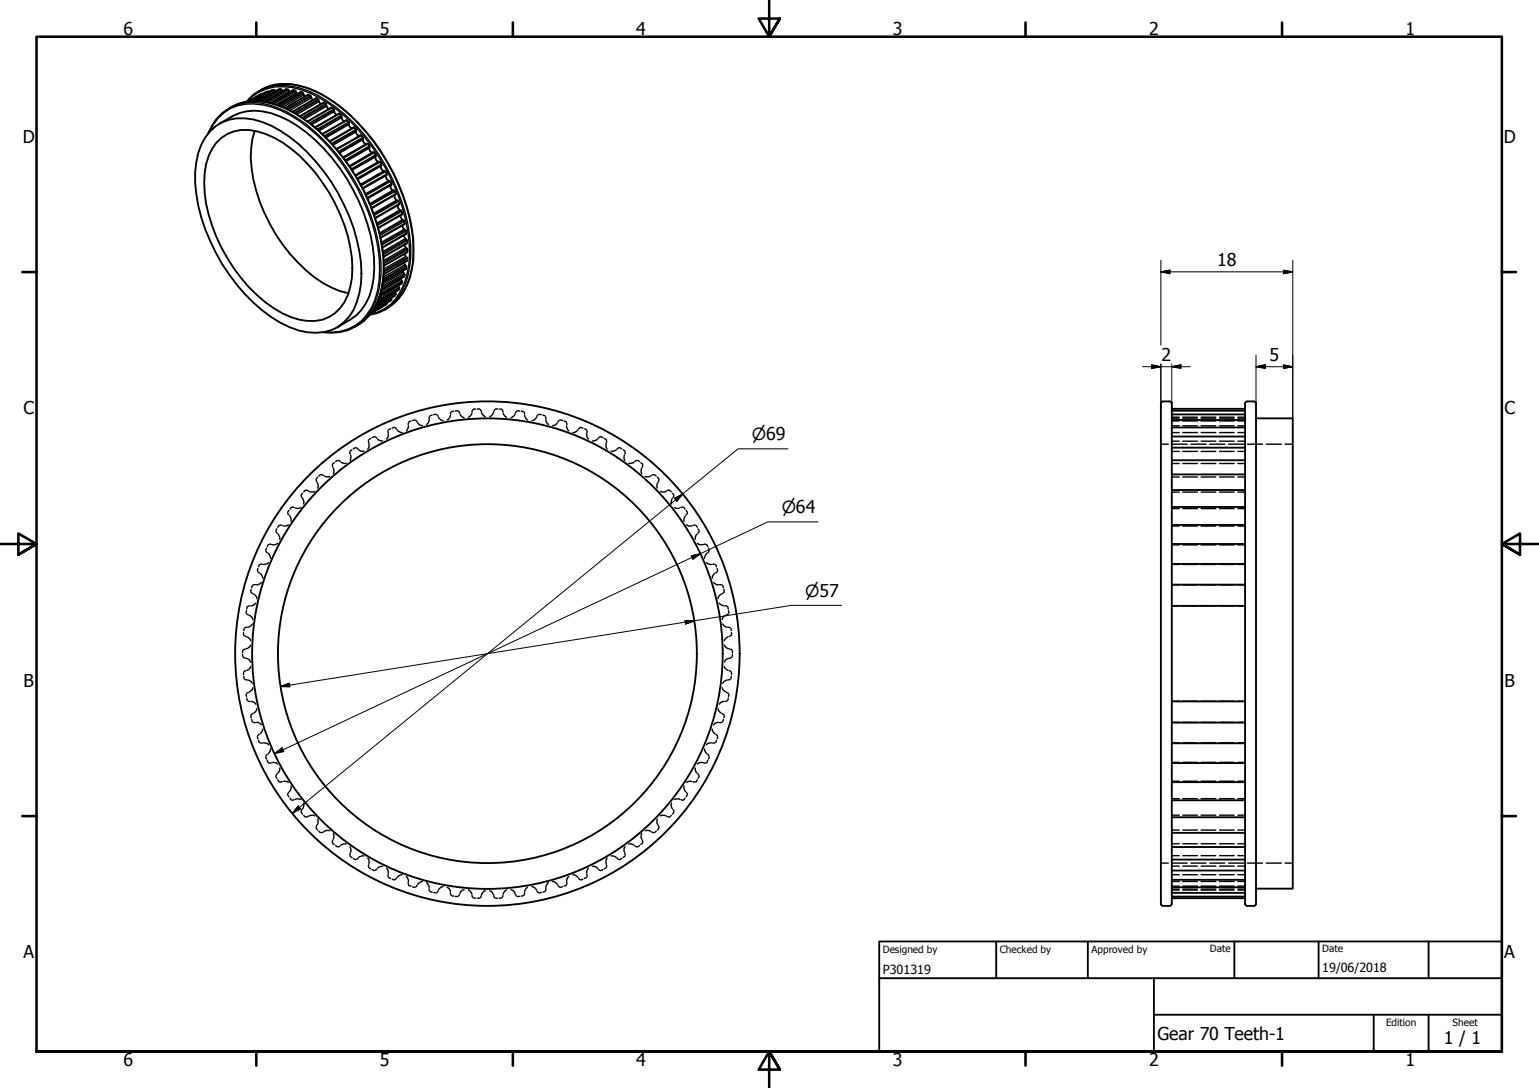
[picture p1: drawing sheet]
<svg xmlns="http://www.w3.org/2000/svg" width="420mm" height="297mm" viewBox="0 0 420 297" stroke-linecap="round" stroke-linejoin="round" font-family="sans-serif">
<defs><g id="words">
<g font-size="4.8">
<text x="33.7" y="9.6">6</text>
<text x="103.7" y="9.6">5</text>
<text x="173.7" y="9.6">4</text>
<text x="243.7" y="9.6">3</text>
<text x="313.7" y="9.6">2</text>
<text x="383.7" y="9.6">1</text>
<text x="6.2" y="38.9">D</text>
<text x="410.5" y="38.9">D</text>
<text x="332.3" y="72.6">18</text>
<text x="317.1" y="98.6">2</text>
<text x="346.6" y="98.5">5</text>
<text x="6.4" y="113.1">C</text>
<text x="410.7" y="113.1">C</text>
<text x="6.4" y="187.4">B</text>
<text x="410.7" y="187.4">B</text>
<text x="6.4" y="261.7">A</text>
<text x="410.7" y="261.7">A</text>
<text x="316" y="283.8">Gear 70 Teeth-1</text>
<text x="394.2" y="285">1 / 1</text>
<text x="33.7" y="290.9">6</text>
<text x="103.7" y="290.9">5</text>
<text x="173.7" y="290.9">4</text>
<text x="243.7" y="290.9">3</text>
<text x="313.7" y="290.9">2</text>
<text x="383.7" y="290.9">1</text>
</g>
<g font-size="4.6">
<text x="205.2" y="120.1">⌀69</text>
<text x="213.4" y="140.1">⌀64</text>
<text x="219.8" y="162.9">⌀57</text>
</g>
<g font-size="3.4">
<text x="241" y="266">P301319</text>
<text x="361" y="265.5">19/06/2018</text>
</g>
<g font-size="2.7">
<text x="241" y="260.1">Designed by</text>
<text x="273" y="260.1">Checked by</text>
<text x="298" y="260.1">Approved by</text>
<text x="330.3" y="260">Date</text>
<text x="361" y="260">Date</text>
<text x="378.4" y="280.1">Edition</text>
<text x="396.6" y="280.1">Sheet</text>
</g>
</g></defs>
<!-- layer: Visible (ISO) -->
<g fill="none" stroke="#000" stroke-width=".51">
<path d="M56.8 36.4a13.8 13.8 0 0 1 16.6-8.3 33 33 0 0 1 16.4 10.3 55.4 55.4 0 0 1 14.9 31.8 24 24 0 0 1-2.8 14.4 14 14 0 0 1-13.7 6.1M57.3 35.9a12 12 0 0 1 11.9-3.3 33.1 33.1 0 0 1 17 11.5 49.8 49.8 0 0 1 12.5 30.6 20.4 20.4 0 0 1-3.4 11.8 11.5 11.5 0 0 1-11.4 4.2 28.6 28.6 0 0 1-14.7-8 52 52 0 0 1-15.9-32.8 19 19 0 0 1 4-14zM59.1 39a10.6 10.6 0 0 1 11.1-3.1 27.9 27.9 0 0 1 13.7 8.9 45.1 45.1 0 0 1 12.3 28.5 15.1 15.1 0 0 1-4.8 12.2 11.9 11.9 0 0 1-11.9 1.1 37.6 37.6 0 0 1-17.4-16.1 39.3 39.3 0 0 1-6.2-23.3 15.2 15.2 0 0 1 3.2-8.2zM59.9 33.8a15.2 15.2 0 0 1 11.8-3.4 28.3 28.3 0 0 1 14.5 7.9 52.9 52.9 0 0 1 15.6 29.2 24.2 24.2 0 0 1-2 15.4l-1.2 1.8-1.4 1.5-5.2 3.2M67.3 27.7a13.8 13.8 0 0 1 14.2-4.3 33 33 0 0 1 16.4 10.3 55.4 55.4 0 0 1 14.9 31.8 24 24 0 0 1-2.8 14.4 13.9 13.9 0 0 1-9.1 6.1M69.5 35.7a26.6 26.6 0 0 0 .4 16.2 45.2 45.2 0 0 0 18.2 25.4l4.7 2.2 2.3 .6M71.7 25.6l-.6 .2-3.3 1.9M73.4 25.2l-.2-.3-.5 .2-4.4 2.5M75.2 24.9l-.4-.4-.4 .1-5.2 2.9M77.1 24.9l-.3-.5h-.6l-5.7 3.2M79.1 25.2l-.4-.8h-.7l-5.9 3.4M81.2 25.6l-.6-.9-.6-.1-6.1 3.5"/>
<path d="M83.2 26.3l-.6-1-.6-.2-6.2 3.6M85.4 27.3l-.6-1.2-.7-.3-6.3 3.7M87.6 28.4l-.7-1.2-.7-.4-6.4 3.7M89.7 29.8l-.5-.8-.2-.7-.7-.3-6.4 3.7M91.9 31.4l-.5-.6-.2-.8-.8-.6-6.5 3.7M94 33.1a2.17 2.17 0 0 1-.8-1.6l-.7-.5-6.5 3.8M96.1 35a1.84 1.84 0 0 1-.9-1.7l-.6-.5-6.6 3.8M98.1 37.1a1.45 1.45 0 0 1-.9-1.7l-.7-.6-6.5 3.8M100.1 39.3a1.38 1.38 0 0 1-1-1.8l-.7-.6-6.5 3.8M93.7 43l6.5-3.8 .3 .1 .4 .7a1.06 1.06 0 0 0 0 1.2 1.06 1.06 0 0 0 1.1 .4l.6 .9a1.23 1.23 0 0 0 1.2 1.7l.4 .8a1.09 1.09 0 0 0-.1 1.2 1.09 1.09 0 0 0 1.1 .5l.5 .9a1.08 1.08 0 0 0-.2 1.2 1.08 1.08 0 0 0 1 .6l.4 1-6.6 3.8M101.9 41.6l-6.5 3.8M106.8 50.5h-.1a1.11 1.11 0 0 0 1 1.6l.3 1-6.5 3.8"/>
<path d="M107.8 53.3a1.18 1.18 0 0 0 .9 1.5l.3 1-6.6 3.8M108.6 56a1.87 1.87 0 0 0 1.1 1.7l.1 .8-6.5 3.8M109.3 58.8a1.44 1.44 0 0 0 1 1.4l.1 1-6.5 3.7M107.8 79.7l.3 .7-.3 .4-5.4 3.1M108.6 78l.4 .6-.2 .6-5.8 3.3M109.4 76.1l.5 .7-.3 .7-6 3.4M109.9 61.5a1.49 1.49 0 0 0 .8 1.4l.2 1-6.5 3.7M109.9 74l.6 .9-.2 .7-6.2 3.5M110.2 64.2l.2 .5 .7 .8v.9l-6.4 3.8M110.3 71.7l.6 1-.1 .8-6.3 3.6M110.4 66.8l.9 1.4-.1 .7-6.4 3.7M110.4 69.3l.7 1.1v.8l-6.4 3.7"/>
<path d="M104.2 83.8l-3 1.8M105.6 82.7l.1 .2-.4 .3-4 2.3M106.7 81.3l.2 .3-.3 .5-4.9 2.8M316.9 110.1v136.7l.5 .5M317.4 109.7l-.5 .4M317.4 109.6h2M319.4 109.7l.5 .4M319.9 110.1v136.7l-.5 .5M319.9 119.2h20M319.9 116.7h20M319.9 114.7h20M319.9 113.1h20"/>
<path d="M319.9 112.1h20M319.9 111.6h20M339.9 110.1v136.7l.5 .5M340.4 109.7l-.5 .4M340.4 109.6h2M342.4 109.7l.5 .4M342.9 114.2h10v128.4h-10M342.9 110.1v136.7l-.5 .5M319.9 138.4h20M319.9 133.8h20M319.9 129.5h20M319.9 125.7h20"/>
<path d="M319.9 122.2h20M319.9 159.6h20M319.9 154h20M319.9 148.5h20M319.9 143.3h20M319.9 165.4h20M319.9 197.3h20M319.9 191.5h20M319.9 218.5h20M319.9 213.5h20M319.9 208.3h20M319.9 202.9h20"/>
<path d="M319.9 237.7h20M319.9 234.7h20M319.9 231.3h20M319.9 227.4h20M319.9 223.1h20M317.4 247.3h2M319.9 245.2h20M319.9 244.8h20M319.9 243.8h20M319.9 242.2h20M319.9 240.2h20M340.4 247.3h2"/>
<circle cx="133.1" cy="178.5" r="68.9"/>
<circle cx="133.1" cy="178.5" r="64.2"/>
<circle cx="133.1" cy="178.5" r="57.2"/>
</g>
<!-- layer: Hidden (ISO) -->
<g fill="none" stroke="#000" stroke-width=".38">
<path d="M101.2 119.7l-.6 .4M102.3 119.2l-.7 .3M102.5 119.3l.4 .3M103.1 119.9l.8 .5h.6M105.9 117.7l.1 .5M106 118.4l-.1 1.1-.4 .4M106.6 117.1l-.6 .3M107.7 116.7l-.6 .2M107.9 116.8l.4 .3M108.5 117.4l.8 .6 .5 .1M111.5 115.4l-.1 .5M111.5 116.3l-.2 1-.4 .4"/>
<path d="M112.2 114.9l-.6 .3M113.3 114.7l-.7 .1M113.5 114.8l.4 .4M114 115.4l.8 .7 .5 .1M117.2 114.5l-.4 1.1-.3 .3M117.2 113.8v.5M118 113.3l-.7 .3M119.1 113.1l-.7 .1M119.3 113.3l.3 .4M119.8 114l.7 .7 .5 .2M122.9 113.4l-.3 .9-.5 .4M123.1 112.6l-.1 .5"/>
<path d="M123.9 112.3l-.6 .1M124.3 112.2h.7M125.2 112.3l.3 .5M125.6 113l.1 .3 1 .7M128.8 112.8l-.5 .9-.4 .2M129 111.9l-.2 .5M129.9 111.7l-.7 .1M130.3 111.7h.7M131.2 111.9l.2 .4M131.4 112.6l.6 .9 .5 .2M134.7 112.6l-.5 .9-.5 .2M135 111.9l-.2 .4"/>
<path d="M135.9 111.7h-.7M136.3 111.7l.7 .1M137.2 111.9l.1 .5M137.4 112.8l.5 .9 .4 .2M140.6 113l-.1 .3-1 .7M141 112.3l-.3 .5M141.2 112.2h.7M142.3 112.3l.6 .1M143.1 112.6l.1 .5M143.3 113.4l.3 .9 .4 .4M146.4 114l-.7 .7-.5 .2M146.9 113.3l-.3 .4"/>
<path d="M147.1 113.1l.7 .1M148.2 113.3l.6 .3M149 113.8v.5M149 114.5l.4 1.1 .3 .3M152.1 115.4l-.7 .7-.5 .1M152.7 114.8l-.4 .4M152.8 114.7l.7 .1M154 114.9l.6 .3M154.7 116.3l.2 1 .4 .4M154.7 115.4v.5M157.7 117.4l-.8 .6-.5 .1M158.3 116.8l-.4 .3"/>
<path d="M158.5 116.7l.6 .2M159.6 117.1l.5 .3M160.2 118.4l.1 1.1 .4 .4M160.3 117.7l-.1 .5M163.1 119.9l-.9 .5h-.5M163.7 119.3l-.4 .3M163.9 119.2l.7 .3M165 119.7l.5 .4M319.9 118.1h2M319.9 116.3h2M319.9 114.9h2M319.9 114.2h2"/>
<path d="M319.9 113.9h2M322.9 118.1h4M322.9 116.3h4M322.9 114.9h4M322.9 114.2h4M322.9 113.9h4M327.9 118.1h4M327.9 116.3h4M327.9 114.9h4M327.9 114.2h4M327.9 113.9h4M332.9 118.1h4"/>
<path d="M332.9 116.3h4M332.9 114.9h4M332.9 114.2h4M332.9 113.9h4M337.9 118.1h2M337.9 116.3h2M337.9 114.9h2M337.9 114.2h2M337.9 113.9h2M78.9 139.4l-.4 .5M79.6 138.5l-.4 .5M79.8 138.4l.5 .1"/>
<path d="M82.1 138.5l-.4 .3-1.1-.1M82.2 135.4l.3 .5M82.6 134.7l-.4 .5M82.6 136.1l.4 1-.1 .5M83.4 133.8l-.5 .5M83.6 133.8l.5 .2M84.4 134.2l1 .2 .5-.2M86.3 131l.2 .6M86.6 131.8l.3 1-.2 .5M86.7 130.3l-.4 .6M87.6 129.6l-.5 .4M87.8 129.6l.5 .2"/>
<path d="M88.6 130l.9 .2 .5-.1M90.7 127l.2 .6M91 127.8l.2 1-.2 .5M91.2 126.4l-.5 .5M92.2 125.7l-.6 .3M92.4 125.7l.4 .3M93.1 126.2l.9 .3h.6M95.5 123.4l.1 .5M95.7 124.3l.1 1-.2 .4M96.1 122.8l-.5 .4M97.1 122.2l-.6 .3M97.3 122.3l.4 .3"/>
<path d="M97.9 122.8l1 .4h.5M100.6 120.3v.5M100.7 121.1v1.1l-.3 .4M165.5 121.1v1.1l.2 .4M165.6 120.3l-.1 .5M168.3 122.8l-1 .4h-.5M168.9 122.3l-.4 .3M169.1 122.2l.6 .3M170.1 122.8l.5 .4M170.5 124.3l-.1 1 .2 .4M170.7 123.4l-.1 .5M173.1 126.2l-1 .3h-.5"/>
<path d="M173.8 125.7l-.4 .3M174 125.7l.6 .3M174.9 126.4l.6 .5M175.2 127.8l-.2 1 .2 .5M175.5 127l-.2 .6M177.6 130l-.9 .2-.6-.1M178.4 129.6l-.5 .2M178.6 129.6l.5 .4M179.5 130.3l.4 .6M179.6 131.8l-.3 1 .2 .5M179.9 131l-.2 .6M180.3 134.2l.5 .2 1-.2"/>
<path d="M182.6 133.8l-.5 .2M182.8 133.8l.5 .5M183.5 136.1l-.3 1 .1 .5M183.6 134.7l.4 .5M184 135.4l-.3 .5M184.1 138.5l.4 .3 1-.1M186.4 138.4l-.5 .1M186.6 138.5l.4 .5M187.3 139.4l.3 .5M316.9 121.3h2.1M319.9 138.9h2M319.9 134.4h2"/>
<path d="M319.9 130.2h2M319.9 126.5h2M319.9 123.2h2M319.9 120.4h2M320 121.3h4.1M322.9 138.9h4M322.9 134.4h4M322.9 130.2h4M322.9 126.5h4M322.9 123.2h4M322.9 120.4h4M325.1 121.3h4.1"/>
<path d="M327.9 138.9h4M327.9 134.4h4M327.9 130.2h4M327.9 126.5h4M327.9 123.2h4M327.9 120.4h4M330.3 121.3h4.1M332.9 138.9h4M332.9 134.4h4M332.9 130.2h4M332.9 126.5h4M332.9 123.2h4"/>
<path d="M332.9 120.4h4M335.4 121.3h4.1M337.9 138.9h2M337.9 134.4h2M337.9 130.2h2M337.9 126.5h2M337.9 123.2h2M337.9 120.4h2M340.6 121.3h4.1M345.7 121.3h4.1M350.8 121.3h2.1M69 159.8l-.3 .7"/>
<path d="M69.7 159.6l-.5 .1M70.4 156.1l.3 .3M70.4 155.2l-.1 .7M70.9 154.2l-.3 .5M71 156.6l.6 .7 .2 .5M71.1 154h.5M71.4 159.1l-1.1 .6-.3-.1M72.6 150.5l.4 .4M72.8 149.7l-.2 .6M73.2 151.1l.6 .8 .1 .5M73.3 148.6l-.3 .6M73.3 153.6l-.3 .3-1.1 .2"/>
<path d="M73.5 148.6h.6M75.4 145.2l.3 .4M75.6 144.4l-.3 .6M75.8 148.3l-.4 .3-1 .1M75.9 145.8l.5 .9v.5M76.3 143.4l-.5 .5M76.5 143.4h.5M78.5 140.2l.4 .4M78.7 143.3l-.4 .3h-1M79.1 140.8l.4 1-.1 .5M187.1 140.8l-.4 1 .1 .5M187.5 143.3l.4 .3h1"/>
<path d="M187.6 140.2l-.3 .4M189.7 143.4h-.5M189.9 143.4l.5 .5M190.3 145.8l-.2 .2-.3 1.2M190.4 148.3l.4 .3 1 .1M190.6 144.4l.3 .6M190.8 145.2l-.3 .4M192.7 148.6h-.6M192.8 153.6l.4 .3 1 .2M192.8 148.6l.4 .6M193 151.1l-.6 .8-.1 .5M193.4 149.7l.2 .6"/>
<path d="M193.5 150.5l-.3 .4M194.6 154h.5M194.8 159.1l1.1 .6 .3-.1M195.2 156.6l-.7 .7-.1 .5M195.3 154.2l.3 .5M195.8 155.2l.1 .7M195.8 156.1l-.3 .3M196.5 159.6l.5 .1M197.2 159.8l.3 .7M319.9 159.7h2M319.9 154.1h2M319.9 148.8h2"/>
<path d="M319.9 143.6h2M322.9 159.7h4M322.9 154.1h4M322.9 148.8h4M322.9 143.6h4M327.9 159.7h4M327.9 154.1h4M327.9 148.8h4M327.9 143.6h4M332.9 159.7h4M332.9 154.1h4M332.9 148.8h4"/>
<path d="M332.9 143.6h4M337.9 159.7h2M337.9 154.1h2M337.9 148.8h2M337.9 143.6h2M66.2 178.7l.2 .7M66.4 177.5l-.2 .7M66.5 172.7v.7M66.5 179.5l.5 .2M66.7 171.6l-.2 .6M66.7 173.5l.4 .3M67 177.2l-.5 .1"/>
<path d="M67.2 179.8l1 .5 .2 .5M67.3 166.7l-.1 .7M67.4 167.6l.4 .3M67.4 171.2l-.5 .2M67.4 173.8l.9 .7 .2 .4M67.6 165.6l-.2 .7M68.1 168l.8 .6 .1 .5M68.3 165.4l-.5 .1M68.4 176.1l-.2 .5-1 .5M68.6 160.9l-.1 .7M68.6 161.8l.4 .3M68.9 170.4l-.3 .4-1 .4"/>
<path d="M69.3 162.2l.7 .7 .1 .5M69.8 164.6l-.3 .4-.9 .4M196.3 164.6l.4 .4 .9 .4M196.9 162.2l-.7 .7-.2 .5M197.3 170.4l.3 .4 1 .4M197.6 161.8l-.4 .3M197.6 160.9l.1 .7M197.8 176.1l.2 .5 .9 .5M197.9 165.4l.5 .1M198.1 168l-.8 .6-.1 .5M198.6 165.6l.2 .7M198.8 173.8l-.9 .7-.2 .4"/>
<path d="M198.8 171.2l.5 .2M198.8 167.6l-.4 .3M198.9 166.7v.7M198.9 179.8l-.9 .5-.2 .5M199.2 177.2l.5 .1M199.5 173.5l-.4 .3M199.5 171.6l.1 .6M199.7 179.5l-.5 .2M199.7 172.7l-.1 .7M199.8 177.5l.2 .7M200 178.7l-.2 .7M319.9 165.4h2"/>
<path d="M322.9 165.4h4M327.9 165.4h4M332.9 165.4h4M337.9 165.4h2M66.5 183.5v.7M66.5 184.6l.2 .7M66.9 185.5l.5 .1M67.1 183.1l-.4 .2M67.2 189.5l.1 .7M67.4 190.6l.2 .6M67.6 185.7l1 .4 .3 .4M67.8 191.4l.5 .1"/>
<path d="M67.8 189l-.4 .3M68.5 182l-.2 .4-.9 .6M68.5 195.3l.1 .7M68.6 191.5l.9 .4 .3 .4M68.7 196.5l.3 .6M69 187.8l-.1 .4-.8 .7M69 194.8l-.4 .3M69.2 197.2l.5 .1M70 197.2l1 .3 .4 .4M70.1 193.5l-.1 .4-.7 .8M71.8 199.1l-.8 1.2M194.4 199.1l.1 .4 .7 .8"/>
<path d="M196 193.5l.2 .4 .7 .8M196.2 197.2l-1 .3-.4 .4M197 197.2l-.5 .1M197.2 194.8l.4 .3M197.2 187.8l.1 .4 .8 .7M197.5 196.5l-.3 .6M197.6 191.5l-.9 .4-.4 .4M197.7 195.3l-.1 .7M197.7 182l.2 .4 .9 .6M198.4 189l.4 .3M198.4 191.4l-.5 .1M198.6 185.7l-1 .4-.3 .4"/>
<path d="M198.8 190.6l-.2 .6M198.9 189.5v.7M199.1 183.1l.4 .2M199.3 185.5l-.5 .1M199.6 184.6l-.1 .7M199.6 183.5l.1 .7M319.9 197.2h2M319.9 191.4h2M322.9 197.2h4M322.9 191.4h4M327.9 197.2h4M327.9 191.4h4"/>
<path d="M332.9 197.2h4M332.9 191.4h4M337.9 197.2h2M337.9 191.4h2M70.3 201l.1 .7M70.6 202.2l.3 .5M70.7 200.5l-.3 .3M71.1 202.9h.5M71.9 202.8l1.1 .2 .3 .3M72.6 206.6l.2 .6M73 206l-.4 .4M73 207.6l.3 .7"/>
<path d="M73.9 204.5l-.1 .5-.6 .8M74.1 208.3h-.6M74.4 208.2l1 .1 .4 .3M75.3 211.9l.3 .6M75.7 211.3l-.3 .4M75.8 212.9l.5 .6M76.4 209.7v.5l-.5 .9M77 213.4l-.5 .1M77.3 213.3h1l.4 .3M78.5 217l.4 .5M78.9 216.3l-.4 .4M79.2 217.9l.4 .5"/>
<path d="M79.4 214.6l.1 .5-.4 1M80.3 218.3l-.5 .2M80.6 218.2l1.1-.1 .4 .2M82.9 219.3l.1 .5-.4 1M183.3 219.3l-.1 .5 .3 1M185.5 218.2l-1-.1-.4 .2M185.9 218.3l.5 .2M186.8 214.6l-.1 .5 .4 1M187 217.9l-.4 .5M187.3 216.3l.3 .4M187.6 217l-.3 .5M188.9 213.3h-1l-.4 .3"/>
<path d="M189.2 213.4l.5 .1M189.8 209.7l.3 1.2 .2 .2M190.4 212.9l-.5 .6M190.5 211.3l.3 .4M190.9 211.9l-.3 .6M191.8 208.2l-1 .1-.4 .3M192.1 208.3h.6M192.3 204.5l.1 .5 .6 .8M193.2 207.6l-.4 .7M193.2 206l.3 .4M193.6 206.6l-.2 .6M194.2 202.8l-1 .2-.4 .3"/>
<path d="M194.6 202.9h.5M195.5 200.5l.3 .3M195.6 202.2l-.3 .5M195.9 201l-.1 .7M319.9 218h2M319.9 213.3h2M319.9 208.1h2M319.9 202.8h2M322.9 218h4M322.9 213.3h4M322.9 208.1h4M322.9 202.8h4"/>
<path d="M327.9 218h4M327.9 213.3h4M327.9 208.1h4M327.9 202.8h4M332.9 218h4M332.9 213.3h4M332.9 208.1h4M332.9 202.8h4M337.9 218h2M337.9 213.3h2M337.9 208.1h2M337.9 202.8h2"/>
<path d="M82.2 221.7l.4 .5M82.5 221l-.3 .5M82.9 222.6l.5 .5M84.1 222.9l-.5 .2M84.4 222.7l1-.1 .5 .1M86.3 226l.4 .6M86.5 225.3l-.2 .6M86.7 223.6l.1 1.2-.2 .3M87.1 226.9l.5 .4M88.3 227.1l-.5 .2M90 226.8l-.5-.1-.9 .2M90.7 230l.5 .6"/>
<path d="M90.9 229.3l-.2 .6M91 227.6l.2 .5-.2 1M91.6 230.9l.6 .3M92.8 230.9l-.4 .3M94.6 230.4h-.6l-.9 .3M95.6 231.2l.2 .4-.1 1M95.6 233.7l.5 .4M95.6 232.9l-.1 .5M96.5 234.4l.6 .3M97.7 234.3l-.4 .3M99.4 233.7h-.5l-1 .4M100.4 234.3l.3 .4v1.1"/>
<path d="M100.6 236.1v.5M100.6 236.8l.6 .4M101.6 237.4l.7 .3M102.9 237.3l-.4 .3M104.5 236.5h-.6l-.8 .5M105.5 237l.4 .4 .1 1M106 238.7l-.1 .6M106 239.4l.6 .4M108.3 239.8l-.4 .3M109.8 238.8l-.5 .1-.8 .6M110.9 239.3l.4 .3 .2 1.1M155.3 239.3l-.4 .3-.2 1.1"/>
<path d="M156.4 238.8l.5 .1 .8 .6M157.9 239.8l.4 .3M160.1 239.4l-.5 .4M160.2 238.7l.1 .6M160.7 237l-.4 .4-.1 1M161.7 236.5h.5l.9 .5M163.3 237.3l.4 .3M164.6 237.4l-.7 .3M165.5 236.8l-.5 .4M165.5 236.1l.1 .5M165.7 234.3l-.2 .4v1.1M166.8 233.7h.5l1 .4"/>
<path d="M168.5 234.3l.4 .3M169.7 234.4l-.6 .3M170.6 232.9l.1 .5M170.6 233.7l-.5 .4M170.6 231.2l-.2 .4 .1 1M171.6 230.4h.5l1 .3M173.4 230.9l.4 .3M174.6 230.9l-.6 .3M175.2 227.6l-.2 .5 .2 1M175.3 229.3l.2 .6M175.5 230l-.6 .6M176.1 226.8l.6-.1 .9 .2"/>
<path d="M177.9 227.1l.5 .2M179.1 226.9l-.5 .4M179.5 223.6l-.1 1.2 .2 .3M179.7 225.3l.2 .6M179.9 226l-.4 .6M180.3 222.7l.5-.1 1 .1M182.1 222.9l.5 .2M183.3 222.6l-.5 .5M183.7 221l.3 .5M184 221.7l-.4 .5M316.9 235.6h2.1M319.9 238.8h2"/>
<path d="M319.9 236.5h2M319.9 233.6h2M319.9 230.4h2M319.9 226.6h2M319.9 222.6h2M320 235.6h4.1M322.9 238.8h4M322.9 236.5h4M322.9 233.6h4M322.9 230.4h4M322.9 226.6h4M322.9 222.6h4"/>
<path d="M325.1 235.6h4.1M327.9 238.8h4M327.9 236.5h4M327.9 233.6h4M327.9 230.4h4M327.9 226.6h4M327.9 222.6h4M330.3 235.6h4.1M332.9 238.8h4M332.9 236.5h4M332.9 233.6h4M332.9 230.4h4"/>
<path d="M332.9 226.6h4M332.9 222.6h4M335.4 235.6h4.1M337.9 238.8h2M337.9 236.5h2M337.9 233.6h2M337.9 230.4h2M337.9 226.6h2M337.9 222.6h2M340.6 235.6h4.1M345.7 235.6h4.1M350.8 235.6h2.1"/>
<path d="M107.1 240l.6 .2M111.4 240.9l.1 .6M111.6 241.7l.6 .2M112.6 242.1l.7 .1M113.9 241.7l-.4 .4M115.3 240.7l-.5 .1-.8 .7M116.5 241l.3 .3 .4 1M117.2 242.6v.5M117.3 243.3l.7 .3M118.4 243.6l.7 .2M119.6 243.2l-.3 .4M121 242l-.5 .2-.7 .7"/>
<path d="M122.1 242.2l.5 .4 .3 .9M123 243.8l.1 .5M123.3 244.5l.6 .2M124.3 244.7h.7M125.5 244.1l-.3 .5M126.7 242.9l-1 .7-.1 .3M127.9 242.9l.4 .4 .5 .8M128.8 244.5l.2 .4M129.2 245.1l.7 .1M131 245.2h-.7M131.4 244.5l-.2 .5M132.5 243.2l-.5 .2-.6 .9"/>
<path d="M133.7 243.2l.5 .2 .5 .9M134.8 244.5l.2 .5M135.2 245.2h.7M137 245.1l-.7 .1M137.3 244.5l-.1 .4M138.3 242.9l-.4 .4-.5 .8M139.5 242.9l1 .7 .1 .3M140.7 244.1l.3 .5M141.2 244.7h.7M142.9 244.5l-.6 .2M143.2 243.8l-.1 .5M144 242.2l-.7 1v.3"/>
<path d="M145.2 242l.5 .2 .7 .7M146.6 243.2l.3 .4M147.8 243.6l-.7 .2M148.8 243.3l-.6 .3M149 242.6v.5M149.7 241l-.3 .3-.4 1M150.9 240.7l.5 .1 .7 .7M152.3 241.7l.4 .4M153.5 242.1l-.7 .1M154.6 241.7l-.6 .2M154.7 240.9v.6M159.1 240l-.6 .2"/>
<path d="M319.9 243h2M319.9 242.7h2M319.9 241.9h2M319.9 240.7h2M322.9 243h4M322.9 242.7h4M322.9 241.9h4M322.9 240.7h4M327.9 243h4M327.9 242.7h4M327.9 241.9h4M327.9 240.7h4"/>
<path d="M332.9 243h4M332.9 242.7h4M332.9 241.9h4M332.9 240.7h4M337.9 243h2M337.9 242.7h2M337.9 241.9h2M337.9 240.7h2"/>
</g>
<!-- layer: Visible Narrow (ISO) -->
<g fill="none" stroke="#000" stroke-width=".38">
<path d="M57.1 36.1a12.2 12.2 0 0 1 14.5-7.5 30.5 30.5 0 0 1 15.2 8.5 55.5 55.5 0 0 1 16.8 33.7 25.2 25.2 0 0 1-2.2 13.2 12.3 12.3 0 0 1-12.8 6.6M62.5 29.6a15.1 15.1 0 0 1 13.4-.2 45.7 45.7 0 0 1 21 20.1 48.4 48.4 0 0 1 7.1 25.4 20.4 20.4 0 0 1-3.9 11.6l-1.5 1.6-1.7 1.1M63.2 29.2a15.4 15.4 0 0 1 13.4-.1 43.6 43.6 0 0 1 19.1 16.9 51.6 51.6 0 0 1 9 28.5 20 20 0 0 1-3.9 11.6l-1.5 1.5-1.7 1.2M67.6 27.7a12.5 12.5 0 0 1 12-3.8 33.4 33.4 0 0 1 17.7 10.9 53.6 53.6 0 0 1 14.5 34.5 18.8 18.8 0 0 1-5.1 13.7l-1.7 1.3-1.9 .9-2 .6M70.6 24.9a15.1 15.1 0 0 1 13.4-.1 45.7 45.7 0 0 1 21 20 48.4 48.4 0 0 1 7.1 25.4 20.4 20.4 0 0 1-3.9 11.6l-1.5 1.6-1.7 1.2M71.1 25.8l-3.3 1.9M71.3 24.5a15.4 15.4 0 0 1 13.4-.1 43.6 43.6 0 0 1 19.1 16.9 53.5 53.5 0 0 1 9 25.6 21.1 21.1 0 0 1-3.9 14.5l-1.5 1.5-1.7 1.2M71.5 25.6l-3.6 2.1M72.7 25.1l-4.4 2.5M73.1 24.9l-4.6 2.7M73.3 25.1l-4.3 2.5M74.4 24.6l-5.2 2.9"/>
<path d="M74.8 24.5l-5.3 3M75.1 24.7l-5.1 2.9M76.2 24.4l-5.7 3.2M76.6 24.3l-5.7 3.3M76.9 24.5l-5.5 3.2M77.1 24.9l-5 2.9M78.1 24.4l-5.9 3.4M78.5 24.4l-5.9 3.5M78.8 24.6l-5.8 3.3M79 25l-5.3 3.1M80.1 24.6l-6.1 3.6M80.6 24.7l-6.2 3.5"/>
<path d="M80.8 24.9l-6 3.5M81 25.3l-5.6 3.3M82.1 25.1l-6.2 3.7M82.6 25.3l-6.3 3.6M82.8 25.5l-6.1 3.6M82.9 25.9l-5.7 3.4M84.2 25.8l-6.3 3.7M84.7 26.1l-6.4 3.7M84.9 26.3l-6.2 3.6M85 26.7l-5.9 3.4M86.3 26.8l-6.4 3.7M86.8 27.1l-6.4 3.7"/>
<path d="M87 27.4l-6.3 3.6M87.1 27.7l-6 3.5M88.5 28.1l-6.5 3.7M89 28.3l-6.6 3.8M89.1 28.6l-6.4 3.7M89.2 29l-6.1 3.6M90.6 29.4l-6.6 3.8M91.1 29.8l-6.6 3.8M91.2 30.1l-6.4 3.7M91.2 30.5l-6.1 3.5M92.6 31l-6.5 3.8M93.2 31.5l-6.6 3.8"/>
<path d="M93.3 32.1l-6.2 3.6M93.3 31.7l-6.5 3.8M94.7 32.9l-6.6 3.8M95.2 33.3l-6.6 3.8M95.2 34l-6.2 3.6M95.3 33.6l-6.5 3.8M96.7 34.8l-6.7 3.9M97.2 35.4l-6.6 3.8M97.2 36l-6.3 3.6M97.2 35.7l-6.5 3.7M98.6 37l-6.7 3.8M99.1 38.1l-6.3 3.7"/>
<path d="M99.1 37.5l-6.7 3.9M99.1 37.8l-6.5 3.8M100 39.3l-6.3 3.7M100.5 39.3l-6.7 3.9M100.8 39.9l-6.6 3.8M100.8 40.4l-6.3 3.7M100.9 40.1l-6.5 3.8M101.7 41.6l-6.3 3.7M102.2 41.7l-6.7 3.9M102.5 42.8l-6.4 3.7M102.6 42.3l-6.7 3.9M102.6 42.6l-6.5 3.7"/>
<path d="M103.3 44.1l-6.3 3.7M103.6 44.1l-6.6 3.8M103.8 44.2l-6.6 3.9M104 45.3l-6.3 3.7M104.1 45.1l-6.5 3.8M104.1 44.8l-6.6 3.9M104.8 46.7l-6.4 3.6M105 46.7l-6.5 3.8M105.3 46.8l-6.7 3.9M105.4 47.9l-6.3 3.6M105.6 47.7l-6.5 3.8M105.6 47.5l-6.7 3.8"/>
<path d="M106.1 49.3l-6.3 3.6M106.4 49.3l-6.6 3.8M106.6 49.5l-6.7 3.8M106.7 50.5l-6.4 3.7M106.9 50.2l-6.6 3.8M107.3 51.9l-6.3 3.7M107.6 52l-6.6 3.8M107.8 52.2l-6.6 3.9M108.1 52.9l-6.7 3.8M108.3 54.7l-6.3 3.6M108.6 54.7l-6.5 3.8M108.8 55l-6.6 3.8"/>
<path d="M109 55.6l-6.6 3.8M109.2 57.3l-6.3 3.6M109.5 57.5l-6.6 3.7M109.7 57.7l-6.6 3.8M109.9 60l-6.3 3.6M109.9 58.3l-6.6 3.9M108.7 78.1l-5.1 3M108.8 79.2l-5.8 3.3M109 78.5l-5.7 3.2M109 78.8l-5.8 3.4M109.5 76.3l-5.5 3.2M109.7 77.4l-6.1 3.5"/>
<path d="M109.7 76.7l-5.8 3.4M109.9 76.9l-6.1 3.6M110.1 74.3l-5.6 3.3M110.2 60.1l-6.5 3.8M110.4 60.4l-6.6 3.8M110.4 62.6l-6.3 3.6M110.4 74.7l-6.1 3.5M110.4 75.5l-6.3 3.5M110.5 61l-6.6 3.8M110.5 75l-6.2 3.6M110.6 72.2l-5.9 3.4M110.7 62.8l-6.5 3.7"/>
<path d="M110.7 65.1l-6.2 3.6M110.7 70l-5.9 3.5M110.8 67.6l-6 3.5M110.8 72.6l-6.2 3.5M110.9 63.1l-6.6 3.8M110.9 73.4l-6.4 3.6M110.9 63.7l-6.5 3.8M110.9 72.9l-6.3 3.6M111 65.4l-6.4 3.7M111.1 70.3l-6.3 3.6M111.1 65.7l-6.5 3.8M111.1 67.9l-6.3 3.7"/>
<path d="M111.1 71.1l-6.4 3.8M111.2 66.3l-6.6 3.7M111.2 70.6l-6.4 3.7M111.3 68.2l-6.5 3.7M111.3 68.8l-6.5 3.7M105.3 83.2l-4 2.3M105.6 82.9l-4.2 2.5M106.6 82l-4.9 2.9 3.9-2.2M106.9 81.5l-4.7 2.7M106.9 81.8l-5 2.9M107.8 80.7l-5.4 3.2M108 80.1l-5.3 3"/>
<path d="M108.1 80.4l-5.6 3.2"/>
</g>
<!-- layer: Border (ISO) -->
<g fill="none" stroke="#000" stroke-width=".7">
<path d="M70 6.1v3.9M140 6.1v3.9M210 0v10l-2.9-4.9h5.8l-2.9 4.9 2.9-4.9M280 6.1v3.9M350 6.1v3.9M6.1 74.3h3.9M410 74.3h3.9M0 148.5h10l-5-2.8v5.7l5-2.9-5 2.9M420 148.5h-10l5-2.8v5.7l-5-2.9 5 2.9M6.1 222.8h3.9M410 222.8h3.9M10 287.1v-277.1h400v277.1h-400h400"/>
<path d="M70 287.1v3.8M140 287.1v3.8M212.9 292l-2.9-4.9 2.9 4.9h-5.8l2.9-4.9v9.9M280 287.1v3.8M350 287.1v3.8"/>
</g>
<!-- layer: Title (ISO) -->
<path d="M240 257h170v30.1h-170zM272 257v10.1M297 257v10.1M337 257v10.1M360 257v10.1M390 257v10.1M240 267.1h170M315 277h95M315 267.1v20M375 277v10.1M390 277v10.1" fill="none" stroke="#000" stroke-width=".51"/>
<!-- layer: Dimension (ISO) -->
<g fill="none" stroke="#000" stroke-width=".27">
<path d="M316.9 74.2l2.5-.4v.9zM316.9 74.2h36M316.9 71v23.2M350.4 73.8l2.5 .4-2.5 .5zM352.9 71v43.2M314.4 99.6l2.5 .5-2.5 .5zM316.9 99.4v10.7M319.9 99.4v10.7M342.9 97v13.1M350.4 99.6l2.5 .5-2.5 .5zM311.9 100.1h13M319.9 100.1l2.5-.5v1z"/>
<path d="M342.9 100.1l2.5-.5v1zM342.9 100.1h10M184.1 136.1l2.3-1.2-1.6 1.9zM215.1 122.5h-13.6l-121.7 99.5M188.7 151.8l2.5-.6-2 1.4zM223.3 142.5h-13.7l-134.6 63.2M187 169.4l2.6 .1-2.4 .9zM229.7 165.3h-13.7l-139.4 22.1M76.6 187.4l2.4-.9 .1 1zM75 205.7l2-1.5 .5 1zM81.4 220.1l.6 .7-2.2 1.2z"/>
</g>
<g fill="#000" stroke="#000" stroke-width=".27">
<path d="M316.9 74.2l2.5-.4zM316.9 74.2l2.5-.4v.9zM350.4 74.7l2.5-.5zM350.4 73.8l2.5 .4-2.5 .5zM319.9 100.1l2.5-.5zM319.9 100.1l2.5-.5v1zM342.9 100.1l2.5-.5zM342.9 100.1l2.5-.5v1zM314.4 100.6l2.5-.5zM314.4 99.6l2.5 .5-2.5 .5zM350.4 100.6l2.5-.5zM350.4 99.6l2.5 .5-2.5 .5z"/>
<path d="M186.4 134.9l-1.6 1.9zM184.1 136.1l2.3-1.2-1.6 1.9zM189.2 152.6l2-1.4zM188.7 151.8l2.5-.6-2 1.4zM187.2 170.4l2.4-.9zM187 169.4l2.6 .1-2.4 .9zM76.6 187.4l2.4-.9zM76.6 187.4l2.4-.9 .1 1zM75 205.7l2-1.5zM75 205.7l2-1.5 .5 1zM81.4 220.1l-1.6 1.9zM81.4 220.1l.6 .7-2.2 1.2z"/>
</g>
<use href="#words"/>
</svg>
